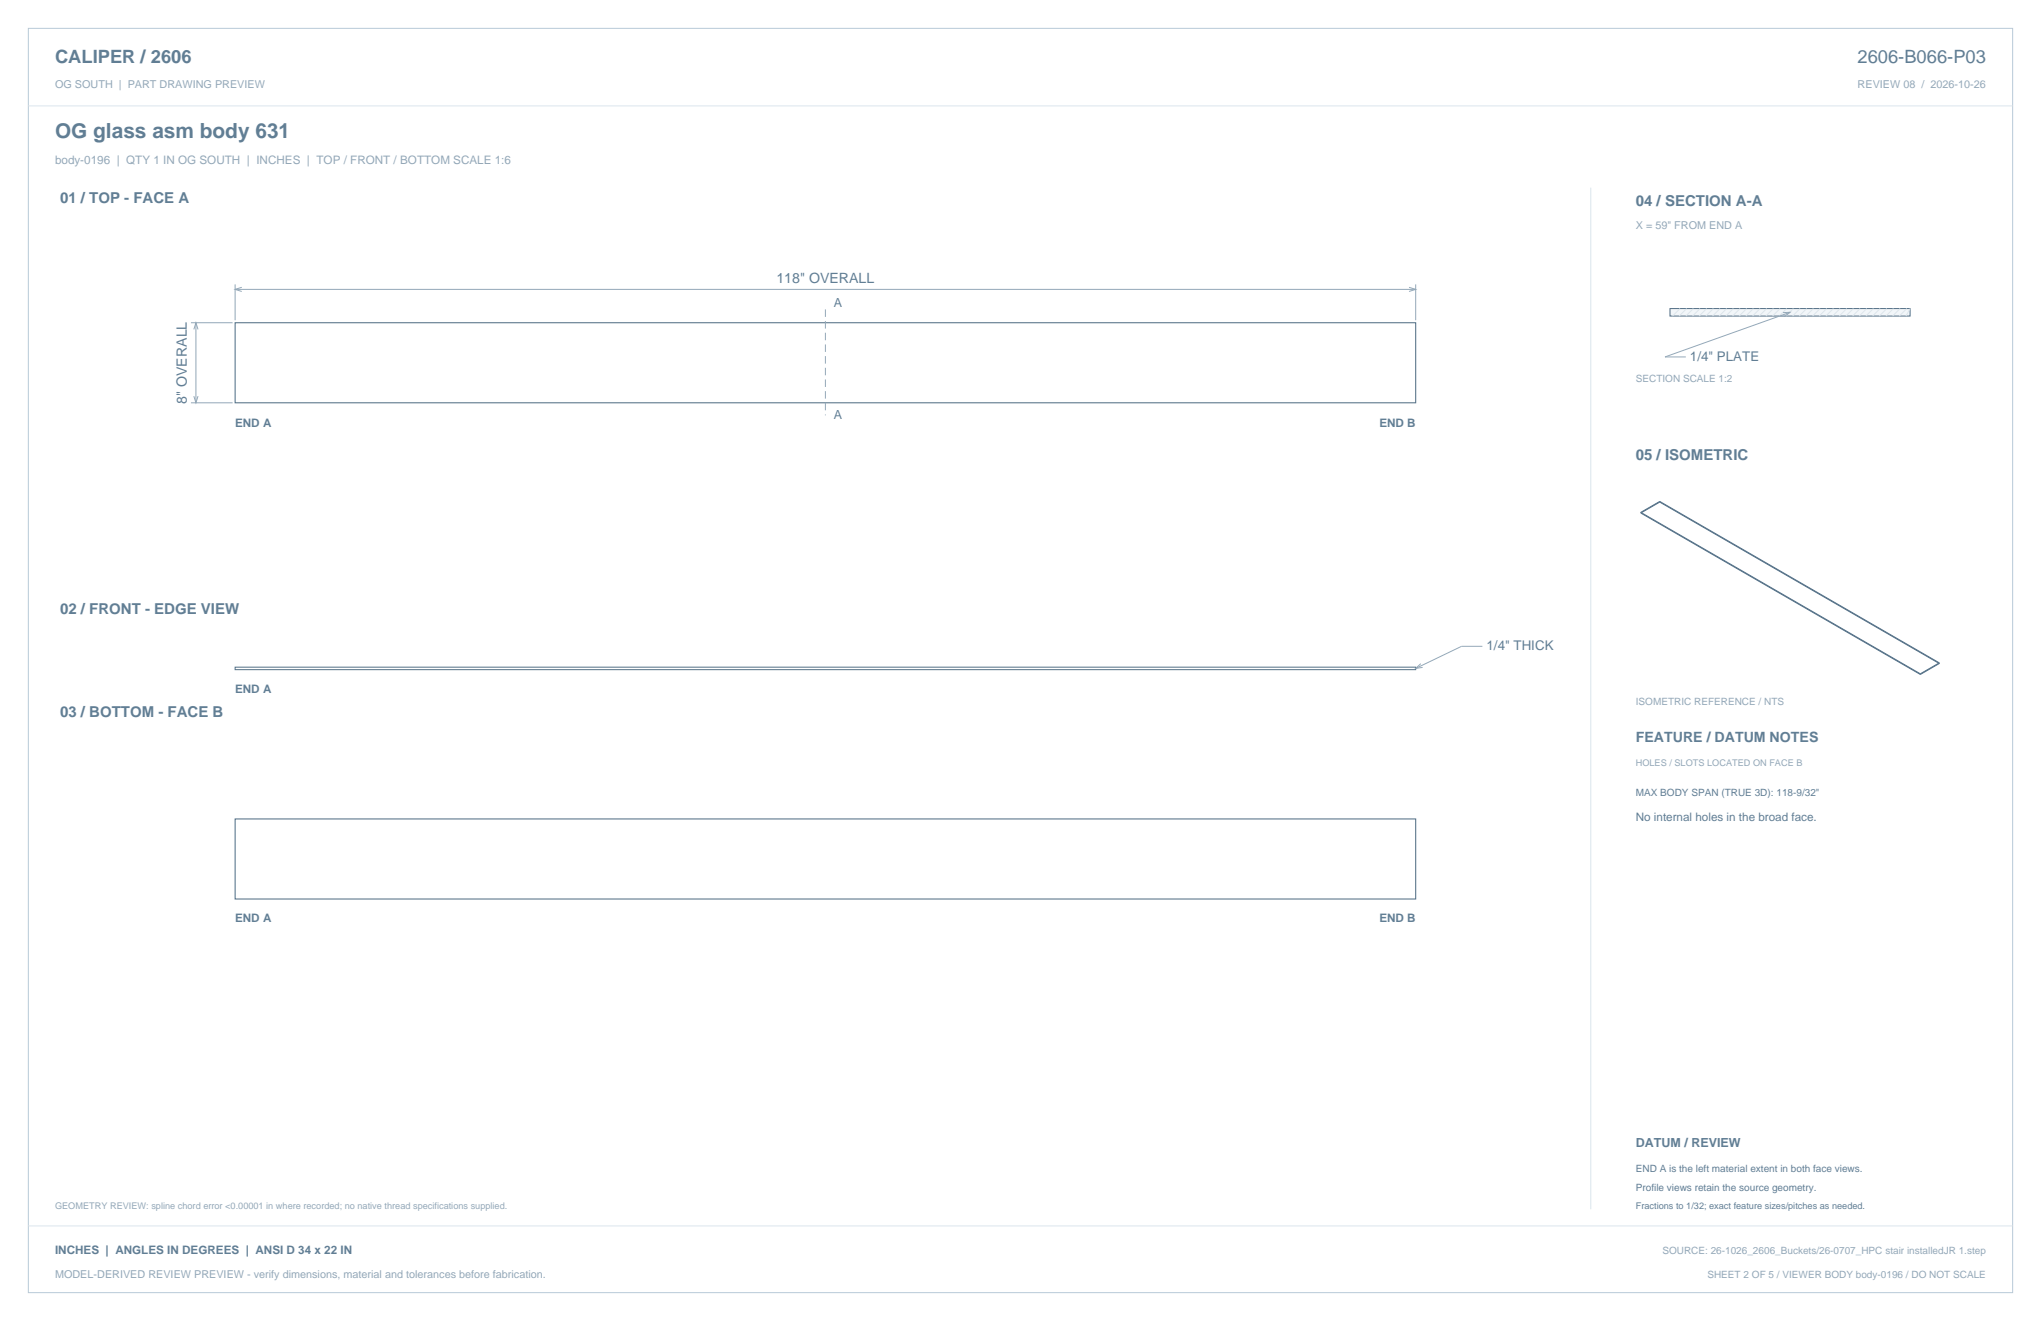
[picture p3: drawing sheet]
<svg xmlns="http://www.w3.org/2000/svg" width="864mm" height="559mm" viewBox="0 0 864 559" stroke-linecap="round" stroke-linejoin="round" font-family="sans-serif">
<defs><g id="words">
<text font-size="8.8" fill="#617e94" x="23.3" y="58.2">OG glass asm body 631</text>
<g font-size="7.8" fill="#617e94">
<text x="23.3" y="26.8">CALIPER / 2606</text>
<text x="786" y="26.8">2606-B066-P03</text>
</g>
<g font-size="6.3" fill="#617e94">
<text x="25.4" y="86.1">01 / TOP - FACE A</text>
<text x="692.1" y="87.1">04 / SECTION A-A</text>
<text x="692.1" y="194.4">05 / ISOMETRIC</text>
<text x="25.4" y="259.6">02 / FRONT - EDGE VIEW</text>
<text x="25.4" y="303.4">03 / BOTTOM - FACE B</text>
</g>
<g font-size="6" fill="#617e94">
<text x="328.5" y="119.6">118&quot; OVERALL</text>
<text x="79" y="170.9" transform="rotate(-90 79 170.9)">8&quot; OVERALL</text>
<text x="692.1" y="314">FEATURE / DATUM NOTES</text>
</g>
<g font-size="5.6" fill="#617e94">
<text x="715.1" y="152.8">1/4&quot; PLATE</text>
<text x="629" y="275.2">1/4&quot; THICK</text>
</g>
<g font-size="5.3" fill="#617e94">
<text x="352.8" y="129.8">A</text>
<text x="352.8" y="177.4">A</text>
<text x="692.1" y="485.1">DATUM / REVIEW</text>
</g>
<text font-size="4.9" fill="#93a8b9" x="23.3" y="69.5">body-0196 | QTY 1 IN OG SOUTH | INCHES | TOP / FRONT / BOTTOM SCALE 1:6</text>
<g font-size="4.9" fill="#617e94">
<text x="99.5" y="180.6">END A</text>
<text x="583.7" y="180.6">END B</text>
<text x="99.5" y="293.2">END A</text>
<text x="692.1" y="347.5">No internal holes in the broad face.</text>
<text x="99.5" y="390.2">END A</text>
<text x="583.7" y="390.2">END B</text>
<text x="23.3" y="530.6">INCHES | ANGLES IN DEGREES | ANSI D 34 x 22 IN</text>
</g>
<g font-size="4.6" fill="#93a8b9">
<text x="23.3" y="37">OG SOUTH | PART DRAWING PREVIEW</text>
<text x="786" y="37">REVIEW 08 / 2026-10-26</text>
<text x="692.1" y="97">X = 59&quot; FROM END A</text>
<text x="23.3" y="540.5">MODEL-DERIVED REVIEW PREVIEW - verify dimensions, material and tolerances before fabrication.</text>
</g>
<g font-size="4.2" fill="#93a8b9">
<text x="692.1" y="161.6">SECTION SCALE 1:2</text>
<text x="692.1" y="298.1">ISOMETRIC REFERENCE / NTS</text>
<text x="703.4" y="530.6">SOURCE: 26-1026_2606_Buckets/26-0707_HPC stair installedJR 1.step</text>
<text x="722.4" y="540.5">SHEET 2 OF 5 / VIEWER BODY body-0196 / DO NOT SCALE</text>
</g>
<g font-size="4.2" fill="#617e94">
<text x="692.1" y="336.9">MAX BODY SPAN (TRUE 3D): 118-9/32&quot;</text>
<text x="692.1" y="495.7">END A is the left material extent in both face views.</text>
<text x="692.1" y="503.8">Profile views retain the source geometry.</text>
</g>
<g font-size="3.9" fill="#93a8b9">
<text x="692.1" y="323.8">HOLES / SLOTS LOCATED ON FACE B</text>
<text x="23.3" y="511.5">GEOMETRY REVIEW: spline chord error &lt;0.00001 in where recorded; no native thread specifications supplied.</text>
</g>
<text font-size="3.9" fill="#617e94" x="692.1" y="511.5">Fractions to 1/32; exact feature sizes/pitches as needed.</text>
</g></defs>
<path d="M12 12h839.6v534.8h-839.6z" fill="none" stroke="#b8cad8" stroke-width=".42"/>
<path d="M12 44.8h839.6M673.1 79.4v432.1" fill="none" stroke="#dbe5ed" stroke-width=".42"/>
<path d="M99.5 136.5h499.5v33.9h-499.5zM99.5 346.4h499.5v33.9h-499.5z" fill="none" stroke="#536f85" stroke-width=".44"/>
<path d="M80.8 136.5h17.6M82 139.3l.9-2.8 .9 2.8M82.9 136.5v33.9M99.5 120.3v15.2M99.5 122.4h499.5M102.3 121.5l-2.8 .9 2.8 .9M596.2 121.5l2.8 .9-2.8 .9M599 120.3v15.2M80.8 170.4h17.6M82 167.6l.9 2.8 .9-2.8M627.2 273.4h-8.8l-19.4 9.4M601.2 280.7l-2.2 2.1 2.9-.5" fill="none" stroke="#93a8b9" stroke-width=".42"/>
<path d="M349.2 130.9v44.8" fill="none" stroke="#93a8b9" stroke-width=".42" stroke-dasharray="3.2 1.8" stroke-linecap="butt"/>
<path d="M99.5 282.2h499.5v1.1h-499.5z" fill="none" stroke="#536f85" stroke-width=".42"/>
<path d="M706.6 130.5h101.6v3.2h-101.6z" fill-rule="evenodd" fill="#f2f6f9" stroke="#536f85" stroke-width=".42"/>
<g fill="none" stroke="#dbe5ed" stroke-width=".42">
<path d="M710.8 130.5l-3.1 3.2M713.7 130.5l-3.2 3.2M716.5 130.5l-3.2 3.2M719.3 130.5l-3.2 3.2M722.1 130.5l-3.1 3.2M725 130.5l-3.2 3.2M727.8 130.5l-3.2 3.2M730.6 130.5l-3.2 3.2M733.4 130.5l-3.2 3.2M736.2 130.5l-3.1 3.2M739.1 130.5l-3.2 3.2M741.9 130.5l-3.2 3.2"/>
<path d="M744.7 130.5l-3.2 3.2M747.5 130.5l-3.1 3.2M750.4 130.5l-3.2 3.2M753.2 130.5l-3.2 3.2M756 130.5l-3.2 3.2M758.8 130.5l-3.2 3.2M761.6 130.5l-3.1 3.2M764.5 130.5l-3.2 3.2M767.3 130.5l-3.2 3.2M770.1 130.5l-3.2 3.2M772.9 130.5l-3.1 3.2M775.8 130.5l-3.2 3.2"/>
<path d="M778.6 130.5l-3.2 3.2M781.4 130.5l-3.2 3.2M784.2 130.5l-3.2 3.2M787 130.5l-3.1 3.2M789.9 130.5l-3.2 3.2M792.7 130.5l-3.2 3.2M795.5 130.5l-3.2 3.2M798.3 130.5l-3.1 3.2M801.2 130.5l-3.2 3.2M804 130.5l-3.2 3.2M806.8 130.5l-3.2 3.2M808.2 130.5l-1.8 3.2"/>
<path d="M12 518.6h839.6"/>
</g>
<path d="M754.5 132.2l2.9-.1-2.3 1.8M757.4 132.1l-52.9 18.9h8.8" fill="none" stroke="#93a8b9" stroke-width=".42"/>
<path d="M694.3 216.7v.3M694.3 216.7l118.2 68.3M694.3 217l118.2 68.3M702.3 212.4l118.3 68.3M702.3 212.4l-8 4.6M702.3 212.1v.3M702.3 212.1l118.3 68.3M702.3 212.1l-8 4.6M812.5 285v.3M820.6 280.4v.3M820.6 280.7l-8.1 4.6M820.6 280.4l-8.1 4.6" fill="none" stroke="#536f85" stroke-width=".42"/>
<use href="#words"/>
</svg>
